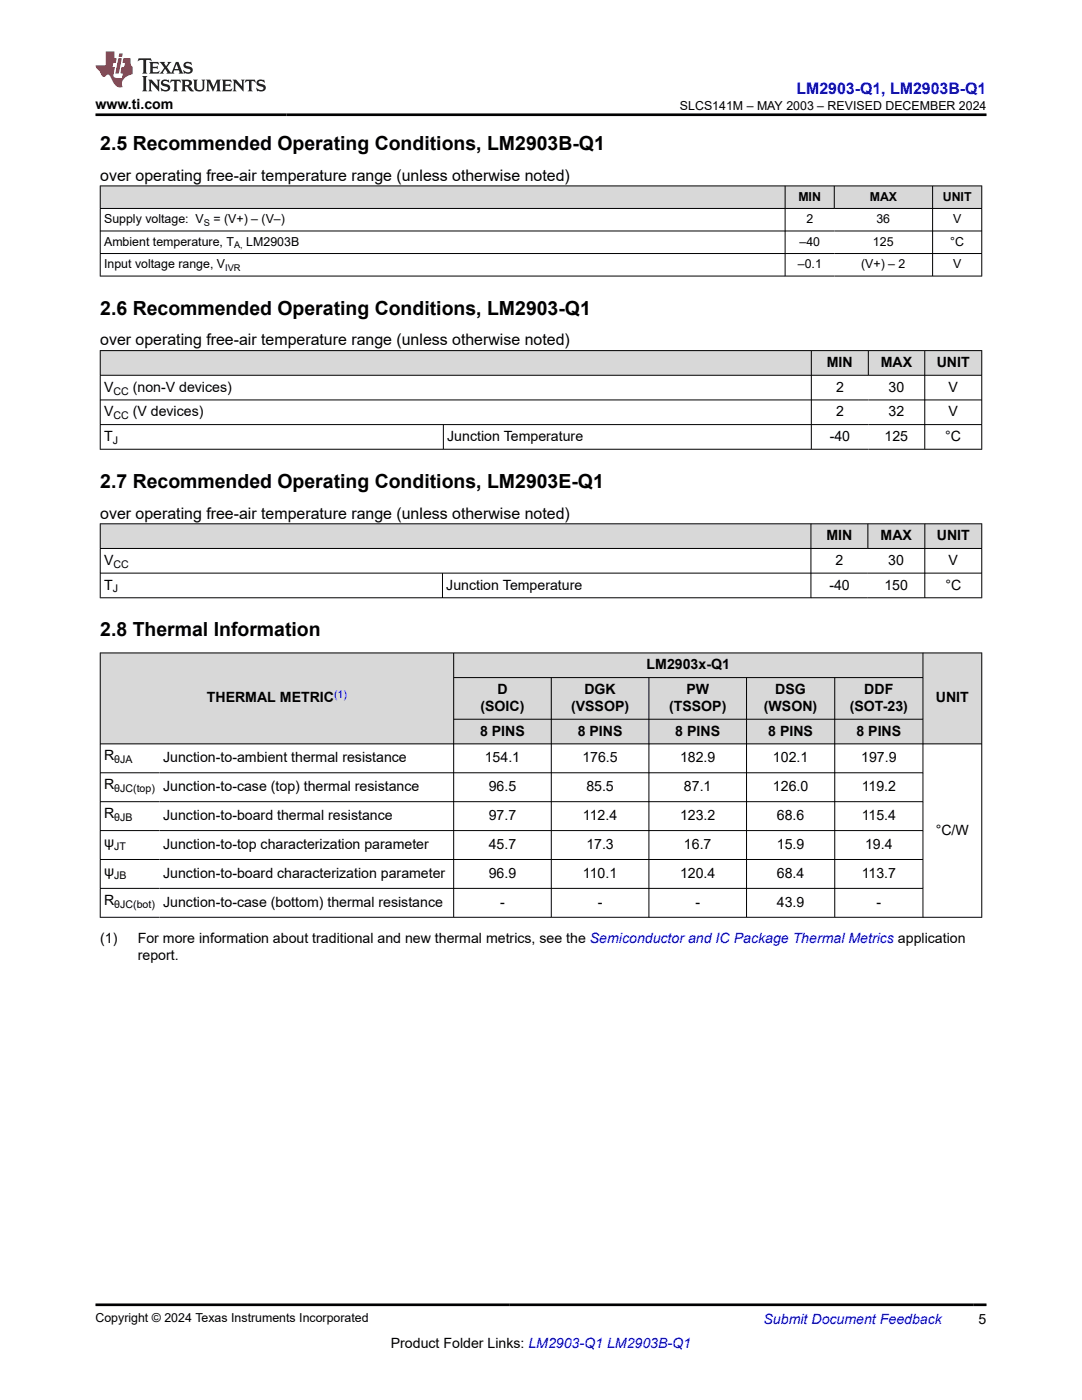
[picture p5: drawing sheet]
<svg xmlns="http://www.w3.org/2000/svg" width="216mm" height="279mm" viewBox="0 0 216 279" stroke-linecap="round" stroke-linejoin="round" font-family="sans-serif">
<defs><g id="words">
<g font-size="3.9">
<text x="20" y="29.9">2.5 Recommended Operating Conditions, LM2903B-Q1</text>
<text x="20" y="62.8">2.6 Recommended Operating Conditions, LM2903-Q1</text>
<text x="20" y="97.3">2.7 Recommended Operating Conditions, LM2903E-Q1</text>
<text x="20" y="127">2.8 Thermal Information</text>
</g>
<text font-size="3.2" fill="#00f" x="158.9" y="18.7">LM2903-Q1, LM2903B-Q1</text>
<g font-size="3.2">
<text x="20" y="36.1">over operating free-air temperature range (unless otherwise noted)</text>
<text x="20" y="68.9">over operating free-air temperature range (unless otherwise noted)</text>
<text x="20" y="103.5">over operating free-air temperature range (unless otherwise noted)</text>
</g>
<g font-size="2.8">
<text x="19" y="21.8">www.ti.com</text>
<text x="165" y="73.2">MIN</text>
<text x="175.8" y="73.2">MAX</text>
<text x="186.9" y="73.2">UNIT</text>
<text x="20.8" y="78.2">V</text>
<text x="20.8" y="83.1">V</text>
<text x="26.5" y="78.2">(non-V devices)</text>
<text x="26.5" y="83.1">(V devices)</text>
<text x="166.8" y="78.2">2</text>
<text x="166.8" y="83.1">2</text>
<text x="177.3" y="78.2">30</text>
<text x="177.3" y="83.1">32</text>
<text x="189.3" y="78.2">V</text>
<text x="189.3" y="83.1">V</text>
<text x="20.8" y="88">T</text>
<text x="89.2" y="88">Junction Temperature</text>
<text x="165.6" y="88">-40</text>
<text x="176.5" y="88">125</text>
<text x="188.6" y="88">°C</text>
<text x="164.9" y="107.8">MIN</text>
<text x="175.7" y="107.8">MAX</text>
<text x="186.9" y="107.8">UNIT</text>
<text x="20.8" y="112.7">V</text>
<text x="166.7" y="112.7">2</text>
<text x="177.3" y="112.7">30</text>
<text x="189.3" y="112.7">V</text>
<text x="20.8" y="117.7">T</text>
<text x="89.1" y="117.7">Junction Temperature</text>
<text x="165.5" y="117.7">-40</text>
<text x="176.5" y="117.7">150</text>
<text x="188.6" y="117.7">°C</text>
<text x="129" y="133.6">LM2903x-Q1</text>
<text x="41.3" y="140.2">THERMAL METRIC</text>
<text x="95.9" y="141.9">(SOIC)</text>
<text x="99.2" y="138.5">D</text>
<text x="113.9" y="141.9">(VSSOP)</text>
<text x="116.6" y="138.5">DGK</text>
<text x="133.5" y="141.9">(TSSOP)</text>
<text x="137" y="138.5">PW</text>
<text x="152.4" y="141.9">(WSON)</text>
<text x="154.7" y="138.5">DSG</text>
<text x="169.6" y="141.9">(SOT-23)</text>
<text x="172.5" y="138.5">DDF</text>
<text x="186.7" y="140.2">UNIT</text>
<text x="95.8" y="146.8">8 PINS</text>
<text x="115.3" y="146.8">8 PINS</text>
<text x="134.8" y="146.8">8 PINS</text>
<text x="153.3" y="146.8">8 PINS</text>
<text x="170.9" y="146.8">8 PINS</text>
<text x="20.8" y="151.7">R</text>
<text x="32.6" y="152.2">Junction-to-ambient thermal resistance</text>
<text x="96.7" y="152.2">154.1</text>
<text x="116.2" y="152.2">176.5</text>
<text x="135.7" y="152.2">182.9</text>
<text x="154.2" y="152.2">102.1</text>
<text x="171.8" y="152.2">197.9</text>
<text x="20.8" y="157.5">R</text>
<text x="32.6" y="157.9">Junction-to-case (top) thermal resistance</text>
<text x="97.5" y="157.9">96.5</text>
<text x="117" y="157.9">85.5</text>
<text x="136.5" y="157.9">87.1</text>
<text x="154.2" y="157.9">126.0</text>
<text x="171.9" y="157.9">119.2</text>
<text x="20.8" y="163.3">R</text>
<text x="32.6" y="163.7">Junction-to-board thermal resistance</text>
<text x="97.5" y="163.7">97.7</text>
<text x="116.3" y="163.7">112.4</text>
<text x="135.7" y="163.7">123.2</text>
<text x="155" y="163.7">68.6</text>
<text x="171.9" y="163.7">115.4</text>
<text x="186.7" y="166.6">°C/W</text>
<text x="20.8" y="169">ψ</text>
<text x="32.6" y="169.5">Junction-to-top characterization parameter</text>
<text x="97.5" y="169.5">45.7</text>
<text x="117" y="169.5">17.3</text>
<text x="136.5" y="169.5">16.7</text>
<text x="155" y="169.5">15.9</text>
<text x="172.6" y="169.5">19.4</text>
<text x="20.8" y="174.8">ψ</text>
<text x="32.6" y="175.2">Junction-to-board characterization parameter</text>
<text x="97.5" y="175.2">96.9</text>
<text x="116.3" y="175.2">110.1</text>
<text x="135.7" y="175.2">120.4</text>
<text x="155" y="175.2">68.4</text>
<text x="171.9" y="175.2">113.7</text>
<text x="20.8" y="180.6">R</text>
<text x="32.6" y="181">Junction-to-case (bottom) thermal resistance</text>
<text x="99.8" y="181">-</text>
<text x="119.3" y="181">-</text>
<text x="138.8" y="181">-</text>
<text x="155" y="181">43.9</text>
<text x="174.9" y="181">-</text>
<text x="20" y="188.2">(1)</text>
<text x="27.5" y="191.6">report.</text>
<text x="27.5" y="188.2">For more information about traditional and new thermal metrics, see the Semiconductor and IC Package Thermal Metrics application</text>
<text x="78" y="269">Product Folder Links: LM2903-Q1 LM2903B-Q1</text>
<text x="195.3" y="264.2">5</text>
</g>
<text font-size="2.8" fill="#00f" x="152.4" y="264.2">Submit Document Feedback</text>
<g font-size="2.5">
<text x="135.7" y="21.9">SLCS141M – MAY 2003 – REVISED DECEMBER 2024</text>
<text x="159.3" y="40.1">MIN</text>
<text x="173.5" y="40.1">MAX</text>
<text x="188.1" y="40.1">UNIT</text>
<text x="20.8" y="44.6">Supply voltage: V</text>
<text x="42.6" y="44.6">= (V+) – (V–)</text>
<text x="160.9" y="44.6">2</text>
<text x="174.9" y="44.6">36</text>
<text x="190.2" y="44.6">V</text>
<text x="20.8" y="49.1">Ambient temperature, T</text>
<text x="20.8" y="53.6">Input voltage range, V</text>
<text x="49.1" y="49.1">LM2903B</text>
<text x="159.2" y="53.6">–0.1</text>
<text x="159.5" y="49.1">–40</text>
<text x="171.8" y="53.6">(V+) – 2</text>
<text x="174.2" y="49.1">125</text>
<text x="189.6" y="49.1">°C</text>
<text x="190.2" y="53.6">V</text>
<text x="19" y="263.9">Copyright © 2024 Texas Instruments Incorporated</text>
</g>
<g font-size="2.1">
<text x="22.6" y="78.7">CC</text>
<text x="22.6" y="83.7">CC</text>
<text x="22.5" y="88.6">J</text>
<text x="22.6" y="113.3">CC</text>
<text x="22.5" y="118.2">J</text>
<text x="22.8" y="152.3">θJA</text>
<text x="22.8" y="158.1">θJC(top)</text>
<text x="22.8" y="163.8">θJB</text>
<text x="22.8" y="169.6">JT</text>
<text x="22.8" y="175.4">JB</text>
<text x="22.8" y="181.1">θJC(bot)</text>
</g>
<text font-size="2.1" fill="#00f" x="66.7" y="139.3">(1)</text>
<g font-size="1.9">
<text x="40.7" y="45.1">S</text>
<text x="46.7" y="49.6">A,</text>
<text x="44.9" y="54.1">IVR</text>
</g>
</g></defs>
<g fill="#d8d8d8">
<path d="M20 37.1h175.9v4.5h-175.9z" fill-rule="evenodd"/>
<path d="M20.1 37.2h136.5v4.3h-136.5z" fill-rule="evenodd"/>
<path d="M156.7 37.2h9.7v4.3h-9.7z" fill-rule="evenodd"/>
<path d="M166.5 37.2h19.5v4.3h-19.5z" fill-rule="evenodd"/>
<path d="M186.2 37.2h9.6v4.3h-9.6z" fill-rule="evenodd"/>
</g>
<path d="M19.9 37.1h176.1M20 37v18.2M156.7 37v18.2M166.5 37v4.7M186.1 37v18.2M195.9 37v18.2M19.9 41.6h176.1M19.9 46.1h176.1M19.9 50.6h176.1M19.9 55.1h176.1" fill="none" stroke="#000" stroke-width=".2"/>
<g fill="#d8d8d8">
<path d="M20 70h175.9v4.9h-175.9z" fill-rule="evenodd"/>
<path d="M20.1 70h141.7v4.8h-141.7z" fill-rule="evenodd"/>
<path d="M162 70h11.2v4.8h-11.2z" fill-rule="evenodd"/>
<path d="M173.3 70h11.2v4.8h-11.2z" fill-rule="evenodd"/>
<path d="M184.6 70h11.2v4.8h-11.2z" fill-rule="evenodd"/>
</g>
<path d="M19.9 70h176.1M19.9 74.9h176.1M19.9 79.8h176.1M20 69.9v19.8M161.9 69.9v19.8M173.3 69.9v5.1M184.5 69.9v19.8M195.9 69.9v19.8M19.9 84.7h176.1M19.9 89.7h176.1M88.5 84.7v5" fill="none" stroke="#000" stroke-width=".2"/>
<g fill="#d8d8d8">
<path d="M20 104.5h175.9v5h-175.9z" fill-rule="evenodd"/>
<path d="M20.1 104.6h141.6v4.8h-141.6z" fill-rule="evenodd"/>
<path d="M161.9 104.6h11.2v4.8h-11.2z" fill-rule="evenodd"/>
<path d="M173.2 104.6h11.3v4.8h-11.3z" fill-rule="evenodd"/>
<path d="M184.6 104.6h11.2v4.8h-11.2z" fill-rule="evenodd"/>
</g>
<path d="M19.9 104.5h176.1M19.9 109.5h176.1M19.9 114.4h176.1M19.9 119.3h176.1M20 104.5v14.9M88.3 114.4v5M161.8 104.5v14.9M173.2 104.5v5M184.5 104.5v14.9M195.9 104.5v14.9" fill="none" stroke="#000" stroke-width=".2"/>
<g fill="#d8d8d8">
<path d="M20 130.3h175.9v4.9h-175.9z" fill-rule="evenodd"/>
<path d="M20.1 130.4h70.4v18h-70.4z" fill-rule="evenodd"/>
<path d="M90.6 130.4h93.5v4.8h-93.5z" fill-rule="evenodd"/>
<path d="M184.2 130.4h11.6v18h-11.6z" fill-rule="evenodd"/>
<path d="M90.6 135.3h19.3v8.2h-19.3z" fill-rule="evenodd"/>
<path d="M110.1 135.3h19.3v8.2h-19.3z" fill-rule="evenodd"/>
<path d="M129.5 135.3h19.4v8.2h-19.4z" fill-rule="evenodd"/>
<path d="M149 135.3h17.5v8.2h-17.5z" fill-rule="evenodd"/>
<path d="M166.6 135.3h17.5v8.2h-17.5z" fill-rule="evenodd"/>
<path d="M90.6 143.6h19.3v4.8h-19.3z" fill-rule="evenodd"/>
<path d="M110.1 143.6h19.3v4.8h-19.3z" fill-rule="evenodd"/>
<path d="M129.5 143.6h19.4v4.8h-19.4z" fill-rule="evenodd"/>
<path d="M149 143.6h17.5v4.8h-17.5z" fill-rule="evenodd"/>
<path d="M166.6 143.6h17.5v4.8h-17.5z" fill-rule="evenodd"/>
</g>
<g fill="none" stroke="#000" stroke-width=".2">
<path d="M19.9 130.3h176.1M20 130.2v52.9M90.5 130.2v52.9M90.5 135.2h93.7M110 135.2v47.9M129.5 135.2v47.9M149 135.2v47.9M166.6 135.2v47.9M184.2 130.2v52.9M195.9 130.2v52.9M19.9 148.5h176.1M19.9 154.2h164.3"/>
<path d="M19.9 160h164.3M90.5 143.5h93.7M19.9 165.8h164.3M19.9 171.5h164.3M19.9 177.3h164.3M196 183.1h-176.1"/>
</g>
<path d="M27.7 11.6l-.2 .6 .5-.2h.6v.1v2.2l-.2 .4h1l-.2-.4v-2.2v-.1h.5l.5 .2-.1-.6zM29.8 12.4l.2 .3v1.6l-.2 .4h1.9l.1-.6a1.08 1.08 0 0 1-1.3 .2v-.7h.6l.4 .2v-.7l-.4 .2h-.6v-.5l.2-.2a1 1 0 0 1 1 .3l-.1-.5zM31.8 12.4l1 1.1-1 1.2h.9l-.2-.2 .4-.8 .5 .8-.2 .2h1.6l-.2-.2 .1-.5h1l.1 .5-.1 .2h.9l-.2-.4-.8-1.9h-.5l-1 2.1-.8-1.1 .9-1h-.8l.2 .2-.5 .6-.3-.6 .1-.2zM35.2 12.8l.4 1h-.8zM36.8 12.5a.65 .65 0 0 0-.2 .7 .65 .65 0 0 0 .6 .5l.7 .1 .1 .3a.79 .79 0 0 1-.7 .4 .79 .79 0 0 1-.7-.5l.1 .7 .2-.1a.93 .93 0 0 0 1.1 0 .93 .93 0 0 0 .4-.9 1.46 1.46 0 0 0-1.2-.6l-.1-.3a1.09 1.09 0 0 1 1.2 .2l-.2-.6-.1 .1-.6-.2zM28.4 15.2l.2 .4v2.2l-.2 .4h1l-.2-.4v-2.2l.2-.4zM29.6 15.9l.2 .4v1.5l-.2 .4h.8l-.3-.4v-1.3l1.7 1.8v-2l.2-.4h-.8l.2 .2 .1 1.1-1.2-1.3zM32.3 16a.65 .65 0 0 0-.2 .8 .65 .65 0 0 0 .7 .4l.6 .2 .1 .2a.79 .79 0 0 1-.7 .4 .79 .79 0 0 1-.7-.5l.1 .7 .2-.1a.93 .93 0 0 0 1.1 .1 .93 .93 0 0 0 .4-1 1.46 1.46 0 0 0-1.2-.5l-.1-.4a1.09 1.09 0 0 1 1.2 .2l-.2-.6-.1 .1-.6-.1zM34.1 15.9l-.1 .6a.63 .63 0 0 1 .7-.3l.1 1.6-.3 .4h1l-.2-.4v-1.6a.66 .66 0 0 1 .8 .3l-.1-.6zM36.2 15.9l.2 .4v1.5l-.2 .4h.9l-.2-.2v-.7h.5l.1 .2a.79 .79 0 0 0 1.2 .6l-1-.9a.61 .61 0 0 0 .6-.6 .61 .61 0 0 0-.5-.7zM36.9 16.2h.2a.47 .47 0 0 1 .5 .1 .47 .47 0 0 1 .1 .5l-.2 .1-.6 .1zM38.5 15.9l.2 .2a2.27 2.27 0 0 0 .4 2 1.04 1.04 0 0 0 1.7-.7v-1.3l.2-.2h-.8l.2 .4v1.1a.6 .6 0 0 1-.6 .6 .6 .6 0 0 1-.6-.6v-1.1l.3-.4zM41.1 15.9l.2 .4v1.5l-.2 .4h.7l-.2-.4v-1.4l.9 1.9 .8-1.9v1.4l-.2 .4h1l-.3-.4v-1.5l.3-.4h-.8l-.7 1.5-.7-1.5zM44.3 15.9l.2 .4v1.5l-.2 .4h1.9l.1-.6a1.09 1.09 0 0 1-1.3 .2v-.7h.6l.4 .2v-.6l-.4 .2h-.6v-.6l.2-.1a1.01 1.01 0 0 1 1 .3l-.1-.6zM46.4 15.9l.3 .4v1.5l-.3 .4h.8l-.2-.4v-1.3l1.6 1.8v-2l.2-.4h-.7l.2 .2v1.1l-1.2-1.3zM49 15.9l-.1 .6a.63 .63 0 0 1 .8-.3v1.6l-.3 .4h1l-.2-.4v-1.6a.66 .66 0 0 1 .8 .3l-.1-.6zM51.4 16a.65 .65 0 0 0-.2 .8 .65 .65 0 0 0 .6 .4l.6 .2 .2 .2a.79 .79 0 0 1-.8 .4 .79 .79 0 0 1-.6-.5l.1 .7 .2-.1a.93 .93 0 0 0 1 .1 .93 .93 0 0 0 .5-1 1.46 1.46 0 0 0-1.3-.5l-.1-.4a1.09 1.09 0 0 1 1.3 .2l-.2-.6-.2 .1-.5-.1z" fill="#231f20"/>
<path d="M21.1 10.3v2.7h-2.1l.1 .4 .9 1a.95 .95 0 0 0 .9 .9 .59 .59 0 0 1 .6-.4 .59 .59 0 0 1 .5 .3l.4 .8a1.59 1.59 0 0 0 2.1 1.4 1.61 1.61 0 0 1 1-2.3l1-.3-.1-1.5a1.59 1.59 0 0 1-.4-1.7h-1.4l-.2 .9h.5l-.1 .9h-.5l-.2 .9v.3l.4 .1-.2 .9h-.6a.73 .73 0 0 1-1.1-.7l.3-1.5h-.5l.2-.9h.5l.2-.9h-.5v-1.3zM23.6 11.6l-.6 3.1h.7l.6-3.1zM23.8 10.7l-.1 .6h.7l.1-.6z" fill="#ed1c24"/>
<path d="M19 22.9h177.8M19 260.4h177.8" fill="none" stroke="#000" stroke-width=".53"/>
<use href="#words"/>
</svg>
